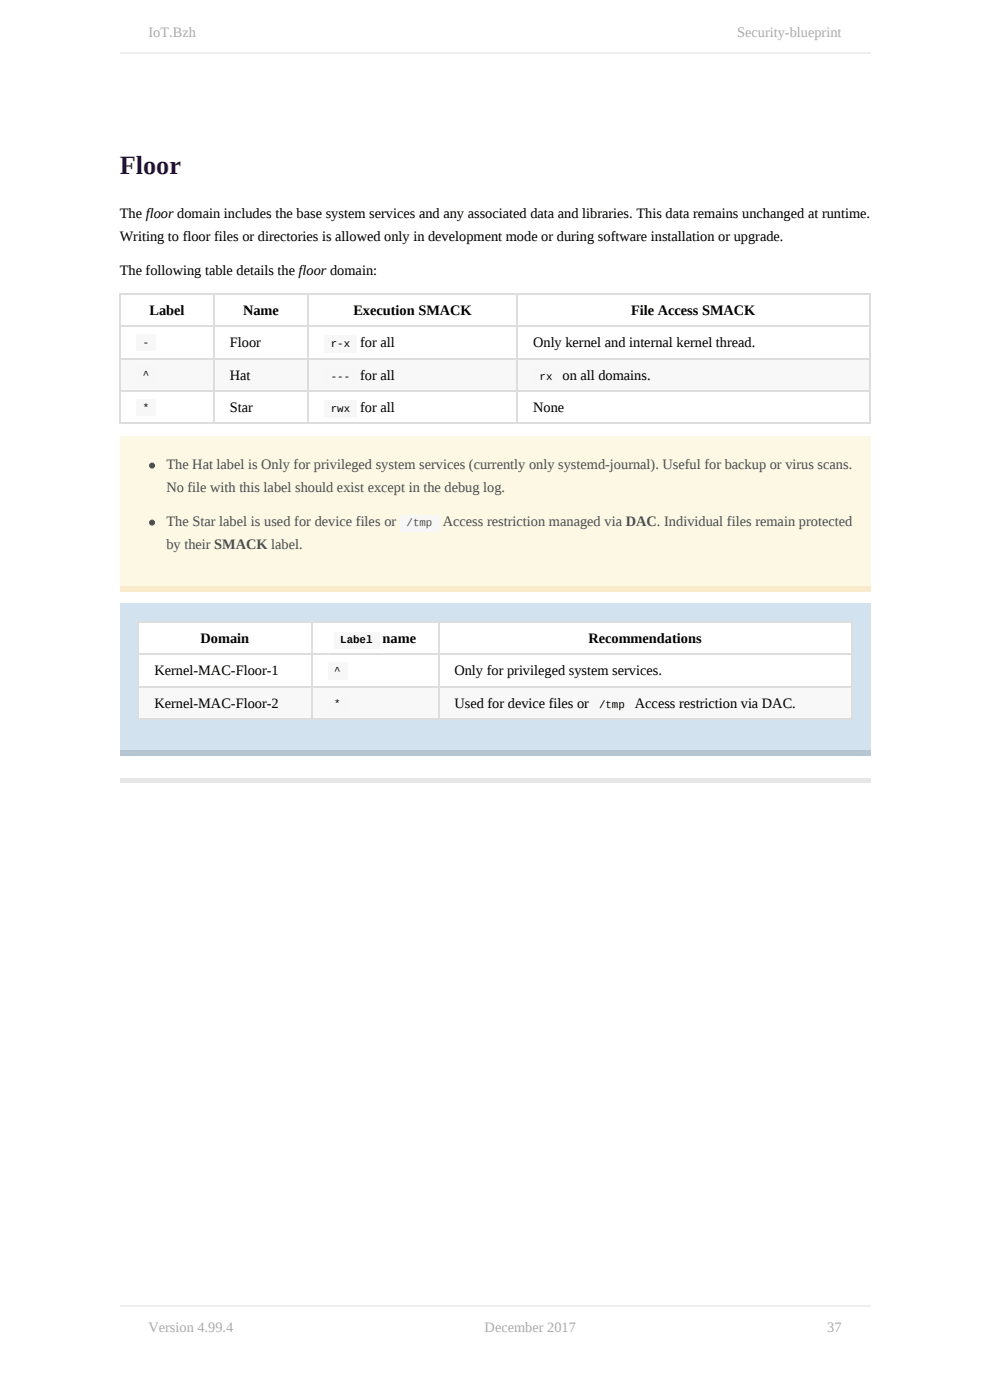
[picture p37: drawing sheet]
<svg xmlns="http://www.w3.org/2000/svg" width="210mm" height="297mm" viewBox="0 0 210 297" stroke-linecap="round" stroke-linejoin="round" font-family="sans-serif">
<defs><g id="words">
<text font-size="5.6" fill="#306" x="25.4" y="36.8">Floor</text>
<g font-size="3" fill="#aaa">
<text x="31.5" y="7.9">IoT.Bzh</text>
<text x="156.4" y="7.9">Security-blueprint</text>
<text x="31.5" y="282.5">Version 4.99.4</text>
<text x="102.8" y="282.5">December 2017</text>
<text x="175.5" y="282.5">37</text>
</g>
<g font-size="3">
<text x="25.4" y="46.2">The floor domain includes the base system services and any associated data and libraries. This data remains unchanged at runtime.</text>
<text x="25.4" y="51.1">Writing to floor files or directories is allowed only in development mode or during software installation or upgrade.</text>
<text x="25.4" y="58.4">The following table details the floor domain:</text>
<text x="31.7" y="66.8">Label</text>
<text x="51.5" y="66.8">Name</text>
<text x="75" y="66.8">Execution SMACK</text>
<text x="133.9" y="66.8">File Access SMACK</text>
<text x="48.8" y="73.7">Floor</text>
<text x="76.4" y="73.7">for all</text>
<text x="113.1" y="73.7">Only kernel and internal kernel thread.</text>
<text x="48.8" y="80.5">Hat</text>
<text x="76.4" y="80.5">for all</text>
<text x="119.3" y="80.5">on all domains.</text>
<text x="48.8" y="87.4">Star</text>
<text x="76.4" y="87.4">for all</text>
<text x="113.1" y="87.4">None</text>
<text x="42.6" y="136.4">Domain</text>
<text x="81.1" y="136.4">name</text>
<text x="124.8" y="136.4">Recommendations</text>
<text x="32.8" y="143.3">Kernel-MAC-Floor-1</text>
<text x="96.4" y="143.3">Only for privileged system services.</text>
<text x="32.8" y="150.2">Kernel-MAC-Floor-2</text>
<text x="96.4" y="150.2">Used for device files or</text>
<text x="134.7" y="150.2">Access restriction via DAC.</text>
</g>
<g font-size="3" fill="#4e4e4e">
<text x="35.3" y="99.6">The Hat label is Only for privileged system services (currently only systemd-journal). Useful for backup or virus scans.</text>
<text x="35.3" y="104.4">No file with this label should exist except in the debug log.</text>
<text x="35.3" y="111.5">The Star label is used for device files or</text>
<text x="93.9" y="111.5">Access restriction managed via DAC. Individual files remain protected</text>
<text x="35.3" y="116.4">by their SMACK label.</text>
</g>
<g font-size="2.3">
<text x="30.3" y="73.4">-</text>
<text x="70.2" y="73.7">r-x</text>
<text x="30.3" y="80.3">^</text>
<text x="70.2" y="80.5">---</text>
<text x="114.5" y="80.5">rx</text>
<text x="30.3" y="87.1">*</text>
<text x="70.2" y="87.4">rwx</text>
<text x="72.2" y="136.4">Label</text>
<text x="70.9" y="143">^</text>
<text x="70.9" y="149.9">*</text>
<text x="127.1" y="150.2">/tmp</text>
</g>
<text font-size="2.3" fill="#4e4e4e" x="86.3" y="111.5">/tmp</text>
</g></defs>
<g fill="#f8f8f8">
<path d="M25.4 76h19.8v6.8h-19.8z"/>
<path d="M45.2 76h20.1v6.8h-20.1z"/>
<path d="M65.3 76h44.1v6.8h-44.1z"/>
<path d="M109.4 76h74.9v6.8h-74.9z"/>
</g>
<g fill="#fff">
<path d="M25.4 82.8h19.8v6.9h-19.8z"/>
<path d="M45.2 82.8h20.1v6.9h-20.1z"/>
<path d="M65.3 82.8h44.1v6.9h-44.1z"/>
<path d="M109.4 82.8h74.9v6.9h-74.9z"/>
</g>
<path d="M25.4 76.1h159.2M25.4 69.2h159.2M25.4 62.4h159.2M25.5 62.2v27.7M45.3 62.2v27.7M65.4 62.2v27.7M109.6 62.2v27.7M184.5 62.2v27.7M25.4 83h159.2M25.4 89.8h159.2" fill="none" stroke="#ddd" stroke-width=".25"/>
<path d="M25.4 92.5h159.2v33h-159.2z" fill="#fcf8e3"/>
<path d="M25.4 124.2h159.2v1.3h-159.2z" fill="#faebcc"/>
<path d="M25.4 128h159.2v32.3h-159.2z" fill="#d2e2ee"/>
<path d="M25.4 159h159.2v1.3h-159.2z" fill="#b5c5d1"/>
<g fill="#fff">
<path d="M29.2 131.9h36.8v6.8h-36.8z"/>
<path d="M66 131.9h26.9v6.8h-26.9z"/>
<path d="M92.9 131.9h87.6v6.8h-87.6z"/>
<path d="M29.2 138.7h36.8v6.9h-36.8z"/>
<path d="M66 138.7h26.9v6.9h-26.9z"/>
<path d="M92.9 138.7h87.6v6.9h-87.6z"/>
</g>
<g fill="#f8f8f8">
<path d="M29.2 145.6h36.8v6.8h-36.8z"/>
<path d="M66 145.6h26.9v6.8h-26.9z"/>
<path d="M92.9 145.6h87.6v6.8h-87.6z"/>
</g>
<path d="M29.2 138.8h151.6M29.2 132h151.6M29.3 131.9v20.8M66.2 131.9v20.8M93.1 131.9v20.8M180.7 131.9v20.8M29.2 145.7h151.6M29.2 152.6h151.6" fill="none" stroke="#ddd" stroke-width=".25"/>
<path d="M25.4 165.1h159.2v1.1h-159.2z" fill="#e7e7e7"/>
<g fill="#f7f7f7">
<path d="M29 70.9h4v3.5h-4z"/>
<path d="M68.8 71.1h6.9v3.8h-6.9z"/>
<path d="M29 77.7h4v3.6h-4z"/>
<path d="M68.8 78h6.9v3.8h-6.9z"/>
<path d="M113 78h5.6v3.8h-5.6z"/>
<path d="M29 84.6h4v3.6h-4z"/>
<path d="M68.8 84.9h6.9v3.8h-6.9z"/>
</g>
<g fill="#4e4e4e" stroke="#4e4e4e" stroke-width=".25">
<circle cx="32.3" cy="98.8" r=".51"/>
<circle cx="32.3" cy="110.9" r=".51"/>
</g>
<g fill="#f7f7f7">
<path d="M84.8 109.2h8.4v3.6h-8.4z"/>
<path d="M70.8 134.1h9.7v3.6h-9.7z"/>
<path d="M69.6 140.5h4v3.8h-4z"/>
<path d="M69.6 147.4h4v3.8h-4z"/>
<path d="M125.7 147.9h8.1v3.5h-8.1z"/>
</g>
<path d="M25.4 11.3h159.2M25.4 277.1h159.2" fill="none" stroke="#eee" stroke-width=".25"/>
<use href="#words"/>
</svg>
